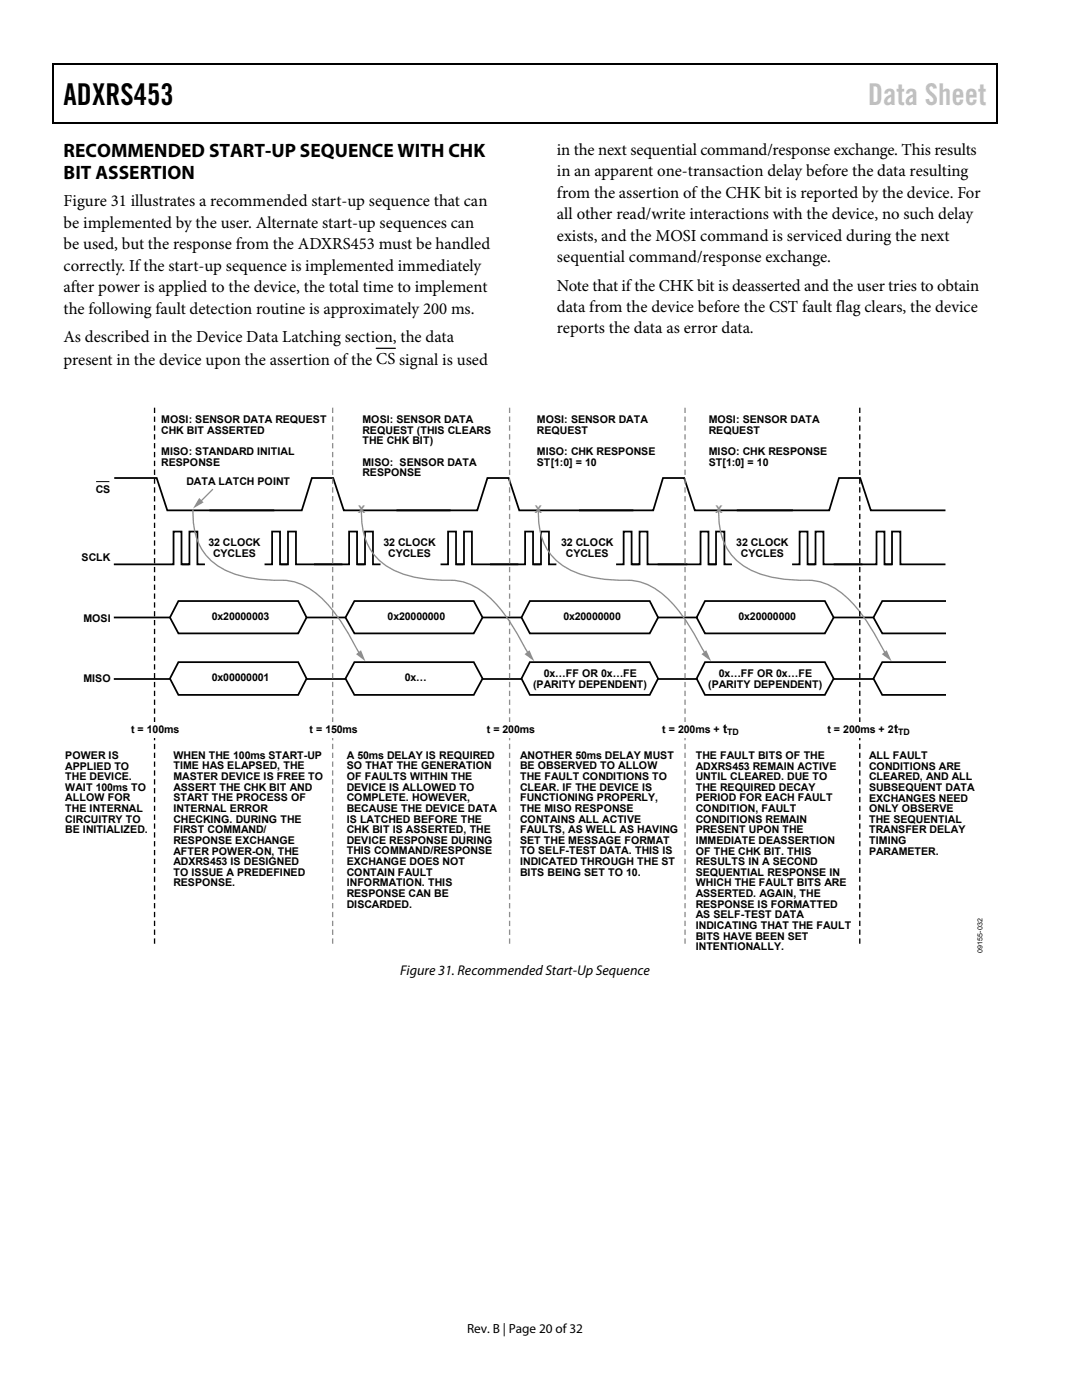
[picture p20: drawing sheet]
<svg xmlns="http://www.w3.org/2000/svg" width="216mm" height="279mm" viewBox="0 0 216 279" stroke-linecap="round" stroke-linejoin="round" font-family="sans-serif">
<defs><g id="words">
<text font-size="6" x="12.7" y="21">ADXRS453</text>
<text font-size="6" fill="#c0c0c0" x="173.2" y="21">Data Sheet</text>
<g font-size="3.9">
<text x="12.7" y="31.3">RECOMMENDED START-UP SEQUENCE WITH CHK</text>
<text x="12.7" y="35.8">BIT ASSERTION</text>
</g>
<g font-size="3.3">
<text x="111.1" y="30.9">in the next sequential command/response exchange. This results</text>
<text x="111.1" y="35.2">in an apparent one-transaction delay before the data resulting</text>
<text x="12.7" y="41.2">Figure 31 illustrates a recommended start-up sequence that can</text>
<text x="111.1" y="39.5">from the assertion of the CHK bit is reported by the device. For</text>
<text x="12.7" y="45.5">be implemented by the user. Alternate start-up sequences can</text>
<text x="111.1" y="43.7">all other read/write interactions with the device, no such delay</text>
<text x="12.7" y="49.8">be used, but the response from the ADXRS453 must be handled</text>
<text x="111.1" y="48">exists, and the MOSI command is serviced during the next</text>
<text x="111.1" y="52.3">sequential command/response exchange.</text>
<text x="12.7" y="54.1">correctly. If the start-up sequence is implemented immediately</text>
<text x="12.7" y="58.4">after power is applied to the device, the total time to implement</text>
<text x="111.1" y="58">Note that if the CHK bit is deasserted and the user tries to obtain</text>
<text x="12.7" y="62.6">the following fault detection routine is approximately 200 ms.</text>
<text x="111.1" y="62.3">data from the device before the CST fault flag clears, the device</text>
<text x="12.7" y="68.3">As described in the Device Data Latching section, the data</text>
<text x="111.1" y="66.5">reports the data as error data.</text>
<text x="12.7" y="72.8">present in the device upon the assertion of the CS signal is used</text>
</g>
<text font-size="2.8" x="79.8" y="194.5">Figure 31. Recommended Start-Up Sequence</text>
<text font-size="2.6" x="93.2" y="266">Rev. B | Page 20 of 32</text>
<g font-size="2.5">
<text x="144.3" y="146.2">t</text>
<text x="178.4" y="146.2">t</text>
</g>
<g font-size="2.1">
<text x="32.2" y="84.4">MOSI: SENSOR DATA REQUEST</text>
<text x="32.2" y="86.5">CHK BIT ASSERTED</text>
<text x="72.3" y="84.4">MOSI: SENSOR DATA</text>
<text x="72.3" y="86.5">REQUEST (THIS CLEARS</text>
<text x="72.3" y="88.7">THE CHK BIT)</text>
<text x="107.1" y="84.4">MOSI: SENSOR DATA</text>
<text x="107.1" y="86.5">REQUEST</text>
<text x="141.4" y="84.4">MOSI: SENSOR DATA</text>
<text x="141.4" y="86.5">REQUEST</text>
<text x="32.2" y="90.8">MISO: STANDARD INITIAL</text>
<text x="32.2" y="92.9">RESPONSE</text>
<text x="72.3" y="92.9">MISO: SENSOR DATA</text>
<text x="72.3" y="95">RESPONSE</text>
<text x="107.1" y="90.8">MISO: CHK RESPONSE</text>
<text x="107.1" y="92.9">ST[1:0] = 10</text>
<text x="141.4" y="90.8">MISO: CHK RESPONSE</text>
<text x="141.4" y="92.9">ST[1:0] = 10</text>
<text x="19.1" y="98.4">CS</text>
<text x="37.2" y="96.8">DATA LATCH POINT</text>
<text x="16.3" y="111.9">SCLK</text>
<text x="41.6" y="109">32 CLOCK</text>
<text x="42.5" y="111.1">CYCLES</text>
<text x="76.5" y="109">32 CLOCK</text>
<text x="77.4" y="111.1">CYCLES</text>
<text x="112" y="109">32 CLOCK</text>
<text x="112.9" y="111.1">CYCLES</text>
<text x="146.9" y="109">32 CLOCK</text>
<text x="147.8" y="111.1">CYCLES</text>
<text x="16.6" y="124.1">MOSI</text>
<text x="42.3" y="123.7">0x20000003</text>
<text x="77.3" y="123.7">0x20000000</text>
<text x="112.4" y="123.7">0x20000000</text>
<text x="147.4" y="123.7">0x20000000</text>
<text x="16.6" y="136.2">MISO</text>
<text x="42.3" y="135.9">0x00000001</text>
<text x="80.8" y="135.9">0x…</text>
<text x="106.4" y="137.2">(PARITY DEPENDENT)</text>
<text x="108.5" y="135.1">0x…FF OR 0x…FE</text>
<text x="141.3" y="137.2">(PARITY DEPENDENT)</text>
<text x="143.4" y="135.1">0x…FF OR 0x…FE</text>
<text x="26.1" y="146.2">t = 100ms</text>
<text x="61.7" y="146.2">t = 150ms</text>
<text x="97.1" y="146.2">t = 200ms</text>
<text x="132.1" y="146.2">t = 200ms +</text>
<text x="165.1" y="146.2">t = 200ms + 2</text>
<text x="13" y="151.5">POWER IS</text>
<text x="13" y="153.6">APPLIED TO</text>
<text x="13" y="155.7">THE DEVICE.</text>
<text x="34.6" y="151.4">WHEN THE 100ms START-UP</text>
<text x="34.6" y="153.6">TIME HAS ELAPSED, THE</text>
<text x="34.6" y="155.7">MASTER DEVICE IS FREE TO</text>
<text x="69.2" y="151.4">A 50ms DELAY IS REQUIRED</text>
<text x="69.2" y="153.6">SO THAT THE GENERATION</text>
<text x="69.2" y="155.7">OF FAULTS WITHIN THE</text>
<text x="103.8" y="151.4">ANOTHER 50ms DELAY MUST</text>
<text x="103.8" y="153.5">BE OBSERVED TO ALLOW</text>
<text x="103.8" y="155.7">THE FAULT CONDITIONS TO</text>
<text x="138.8" y="151.5">THE FAULT BITS OF THE</text>
<text x="138.8" y="153.6">ADXRS453 REMAIN ACTIVE</text>
<text x="138.8" y="155.7">UNTIL CLEARED. DUE TO</text>
<text x="173.4" y="151.5">ALL FAULT</text>
<text x="173.4" y="153.6">CONDITIONS ARE</text>
<text x="173.4" y="155.7">CLEARED, AND ALL</text>
<text x="13" y="157.8">WAIT 100ms TO</text>
<text x="13" y="159.9">ALLOW FOR</text>
<text x="34.6" y="157.8">ASSERT THE CHK BIT AND</text>
<text x="34.6" y="159.9">START THE PROCESS OF</text>
<text x="69.2" y="157.8">DEVICE IS ALLOWED TO</text>
<text x="69.2" y="159.9">COMPLETE. HOWEVER,</text>
<text x="103.8" y="157.8">CLEAR. IF THE DEVICE IS</text>
<text x="103.8" y="159.9">FUNCTIONING PROPERLY,</text>
<text x="138.8" y="157.8">THE REQUIRED DECAY</text>
<text x="138.8" y="159.9">PERIOD FOR EACH FAULT</text>
<text x="173.4" y="157.8">SUBSEQUENT DATA</text>
<text x="173.4" y="160">EXCHANGES NEED</text>
<text x="13" y="162.1">THE INTERNAL</text>
<text x="13" y="164.2">CIRCUITRY TO</text>
<text x="13" y="166.3">BE INITIALIZED.</text>
<text x="34.6" y="162.1">INTERNAL ERROR</text>
<text x="34.6" y="164.2">CHECKING. DURING THE</text>
<text x="34.6" y="166.3">FIRST COMMAND/</text>
<text x="69.2" y="162">BECAUSE THE DEVICE DATA</text>
<text x="69.2" y="164.2">IS LATCHED BEFORE THE</text>
<text x="69.2" y="166.3">CHK BIT IS ASSERTED, THE</text>
<text x="103.8" y="162">THE MISO RESPONSE</text>
<text x="103.8" y="164.2">CONTAINS ALL ACTIVE</text>
<text x="103.8" y="166.3">FAULTS, AS WELL AS HAVING</text>
<text x="138.8" y="162.1">CONDITION, FAULT</text>
<text x="138.8" y="164.2">CONDITIONS REMAIN</text>
<text x="138.8" y="166.3">PRESENT UPON THE</text>
<text x="173.4" y="162.1">ONLY OBSERVE</text>
<text x="173.4" y="164.2">THE SEQUENTIAL</text>
<text x="173.4" y="166.3">TRANSFER DELAY</text>
<text x="34.6" y="168.4">RESPONSE EXCHANGE</text>
<text x="34.6" y="170.5">AFTER POWER-ON, THE</text>
<text x="34.6" y="172.7">ADXRS453 IS DESIGNED</text>
<text x="69.2" y="168.4">DEVICE RESPONSE DURING</text>
<text x="69.2" y="170.5">THIS COMMAND/RESPONSE</text>
<text x="69.2" y="172.6">EXCHANGE DOES NOT</text>
<text x="103.8" y="168.4">SET THE MESSAGE FORMAT</text>
<text x="103.8" y="170.5">TO SELF-TEST DATA. THIS IS</text>
<text x="103.8" y="172.6">INDICATED THROUGH THE ST</text>
<text x="138.8" y="168.4">IMMEDIATE DEASSERTION</text>
<text x="138.8" y="170.6">OF THE CHK BIT. THIS</text>
<text x="138.8" y="172.7">RESULTS IN A SECOND</text>
<text x="173.4" y="168.4">TIMING</text>
<text x="173.4" y="170.6">PARAMETER.</text>
<text x="34.6" y="174.8">TO ISSUE A PREDEFINED</text>
<text x="34.6" y="176.9">RESPONSE.</text>
<text x="69.2" y="174.8">CONTAIN FAULT</text>
<text x="69.2" y="176.9">INFORMATION. THIS</text>
<text x="69.2" y="179">RESPONSE CAN BE</text>
<text x="103.8" y="174.8">BITS BEING SET TO 10.</text>
<text x="138.8" y="174.8">SEQUENTIAL RESPONSE IN</text>
<text x="138.8" y="176.9">WHICH THE FAULT BITS ARE</text>
<text x="138.8" y="179">ASSERTED. AGAIN, THE</text>
<text x="69.2" y="181.1">DISCARDED.</text>
<text x="138.8" y="181.1">RESPONSE IS FORMATTED</text>
<text x="138.8" y="183.3">AS SELF-TEST DATA</text>
<text x="138.8" y="185.4">INDICATING THAT THE FAULT</text>
<text x="138.8" y="187.5">BITS HAVE BEEN SET</text>
<text x="138.8" y="189.6">INTENTIONALLY.</text>
</g>
<g font-size="2.1" fill="#8d8d8d">
<text x="71.5" y="102.5">X</text>
<text x="106.7" y="102.5">X</text>
<text x="142.7" y="102.5">X</text>
</g>
<g font-size="1.8">
<text x="145.1" y="146.7">TD</text>
<text x="179.2" y="146.7">TD</text>
</g>
<text font-size="1.4" x="196.1" y="190.1" transform="rotate(-90 196.1 190.1)">09155-032</text>
</g></defs>
<path d="M10.5 12.7h.3v1h-.3zM198.8 12.7h.2v1h-.2zM198.8 12.7h.2v.3h-.2zM198.8 24.4h.2v.3h-.2z" fill="#000"/>
<path d="M10.5 12.8h188.3M10.7 13.7v11M198.9 13.7v11M10.5 24.5h188.3M75.1 69.5h3.8" fill="none" stroke="#000" stroke-width=".25"/>
<g fill="none" stroke="#000" stroke-width=".35">
<path d="M22.8 95.4h8.5l2.1 6.5h21.3M22.7 112.6h11.9v-6.5h1.6v6.5h1.5M35.6 120h23.9l1.7 3.2-1.7 3.2h-23.9l-1.7-3.2zM36.3 112.6h1.5v-6.5h1.6v6.5h1.5M41.8 101.9h18.4l2-6.5h4.3l2.1 6.5h21.3M52.8 112.6h1.5v-6.5h1.6v6.5h1.5M56 112.6h1.5v-6.5h1.6v6.5h9.2M62.7 112.6h7v-6.5h1.5v6.5h1.5M70.7 120h23.8l1.8 3.2-1.8 3.2h-23.8l-1.8-3.2zM71.3 112.6h1.5v-6.5h1.6v6.5h1.5M79.1 101.9h16.1l2.1-6.5h4.2l2.1 6.5h22.8M87.9 112.6h1.5v-6.5h1.6v6.5h1.5"/>
<path d="M91.1 112.6h1.5v-6.5h1.6v6.5h9.2M97.8 112.6h7v-6.5h1.6v6.5h1.4M105.7 120h23.9l1.7 3.2-1.7 3.2h-23.9l-1.6-3.2zM106.4 112.6h1.5v-6.5h1.6v6.5h1.5M115.5 101.9h14.8l2-6.5h4.2l2.1 6.5h19.6M122.9 112.6h1.5v-6.5h1.6v6.5h1.5M126.1 112.6h1.5v-6.5h1.6v6.5h7.9M131.2 112.6h8.6v-6.5h1.6v6.5h1.5M140.7 120h23.9l1.7 3.2-1.7 3.2h-23.9l-1.7-3.2zM141.4 112.6h1.5v-6.5h1.6v6.5h1.5M147 101.9h18.5l1.9-6.5h4.2l2.2 6.5h14.9M158.1 112.6h1.5v-6.5h1.5v6.5h1.5"/>
<path d="M161.2 112.6h1.5v-6.5h1.6v6.5h7.8M166.3 112.6h8.6v-6.5h1.6v6.5h1.5M176.5 112.6h1.5v-6.5h1.7v6.5h9M188.8 120h-12.8l-1.7 3.2 1.7 3.2h12.8M22.7 123.2h11.2M22.7 135.5h11.2M35.6 132.1h23.9l1.7 3.3-1.7 3.3h-23.9l-1.7-3.3zM61.1 123.2h7.9M61.1 135.5h7.9M70.7 132.1h23.8l1.8 3.3-1.8 3.3h-23.8l-1.8-3.3zM96.2 123.2h7.9M96.2 135.5h7.9"/>
<path d="M105.7 132.1h23.9l1.7 3.3-1.7 3.3h-23.9l-1.6-3.3zM131.2 123.2h8.1M131.2 135.5h8.1M140.7 132.1h23.9l1.7 3.3-1.7 3.3h-23.9l-1.7-3.3zM166.3 123.2h8M166.3 135.5h8M188.8 132.1h-12.8l-1.7 3.3 1.7 3.3h12.8"/>
</g>
<path d="M19.2 96.1h2.6" fill="none" stroke="#000" stroke-width=".2"/>
<path d="M38.5 101.6a13.5 13.5 0 0 0 3 9.6 15.1 15.1 0 0 0 9.5 4.3l2.5 .2a13.3 13.3 0 0 1 12.5 5.6 60.5 60.5 0 0 1 5.8 9.2" fill="none" stroke="#8d8d8d" stroke-width=".26"/>
<path d="M71.1 130.6l.9-.8 .9 2.2z" fill="#8d8d8d"/>
<path d="M72.1 101.6a13.5 13.5 0 0 0 3 9.6 15.1 15.1 0 0 0 9.5 4.3l2.5 .2a13.4 13.4 0 0 1 12.5 5.6 64 64 0 0 1 5.9 9.2" fill="none" stroke="#8d8d8d" stroke-width=".26"/>
<path d="M104.7 130.6l.9-.8 1 2.2z" fill="#8d8d8d"/>
<path d="M107.4 101.6a13.5 13.5 0 0 0 3 9.6 15.1 15.1 0 0 0 9.5 4.3l2.5 .2a13.4 13.4 0 0 1 12.5 5.6 64.3 64.3 0 0 1 5.9 9.2" fill="none" stroke="#8d8d8d" stroke-width=".26"/>
<path d="M140 130.6l.9-.8 1 2.2z" fill="#8d8d8d"/>
<path d="M143.4 101.6a13.5 13.5 0 0 0 3 9.6 15.1 15.1 0 0 0 9.5 4.3l2.5 .2a13.4 13.4 0 0 1 12.5 5.6 65.8 65.8 0 0 1 5.9 9.2" fill="none" stroke="#8d8d8d" stroke-width=".26"/>
<path d="M176 130.6l.9-.8 1 2.2z" fill="#8d8d8d"/>
<path d="M42.5 97.6l-2.6 2.6" fill="none" stroke="#8d8d8d" stroke-width=".26"/>
<path d="M39.8 99.4l.8 .9-2.1 1.2z" fill="#8d8d8d"/>
<path d="M30.8 81.4v107.6M171.6 81.4v107.6" fill="none" stroke="#000" stroke-width=".26" stroke-dasharray="1.1 .7" stroke-linecap="butt"/>
<path d="M66.4 81.4v107.6M101.7 81.4v107.6M136.7 81.4v107.6" fill="none" stroke="#8d8d8d" stroke-width=".26" stroke-dasharray="1.1 .7" stroke-linecap="butt"/>
<g fill="#fff">
<path d="M26 144.1h9.5v3.2h-9.5z"/>
<path d="M61.6 144.1h9.5v3.2h-9.5z"/>
<path d="M97 144.1h9.5v3.2h-9.5z"/>
<path d="M132 144.1h9.6v3.2h-9.6z"/>
<path d="M164.9 144.1h9.6v3.2h-9.6z"/>
</g>
<use href="#words"/>
</svg>
